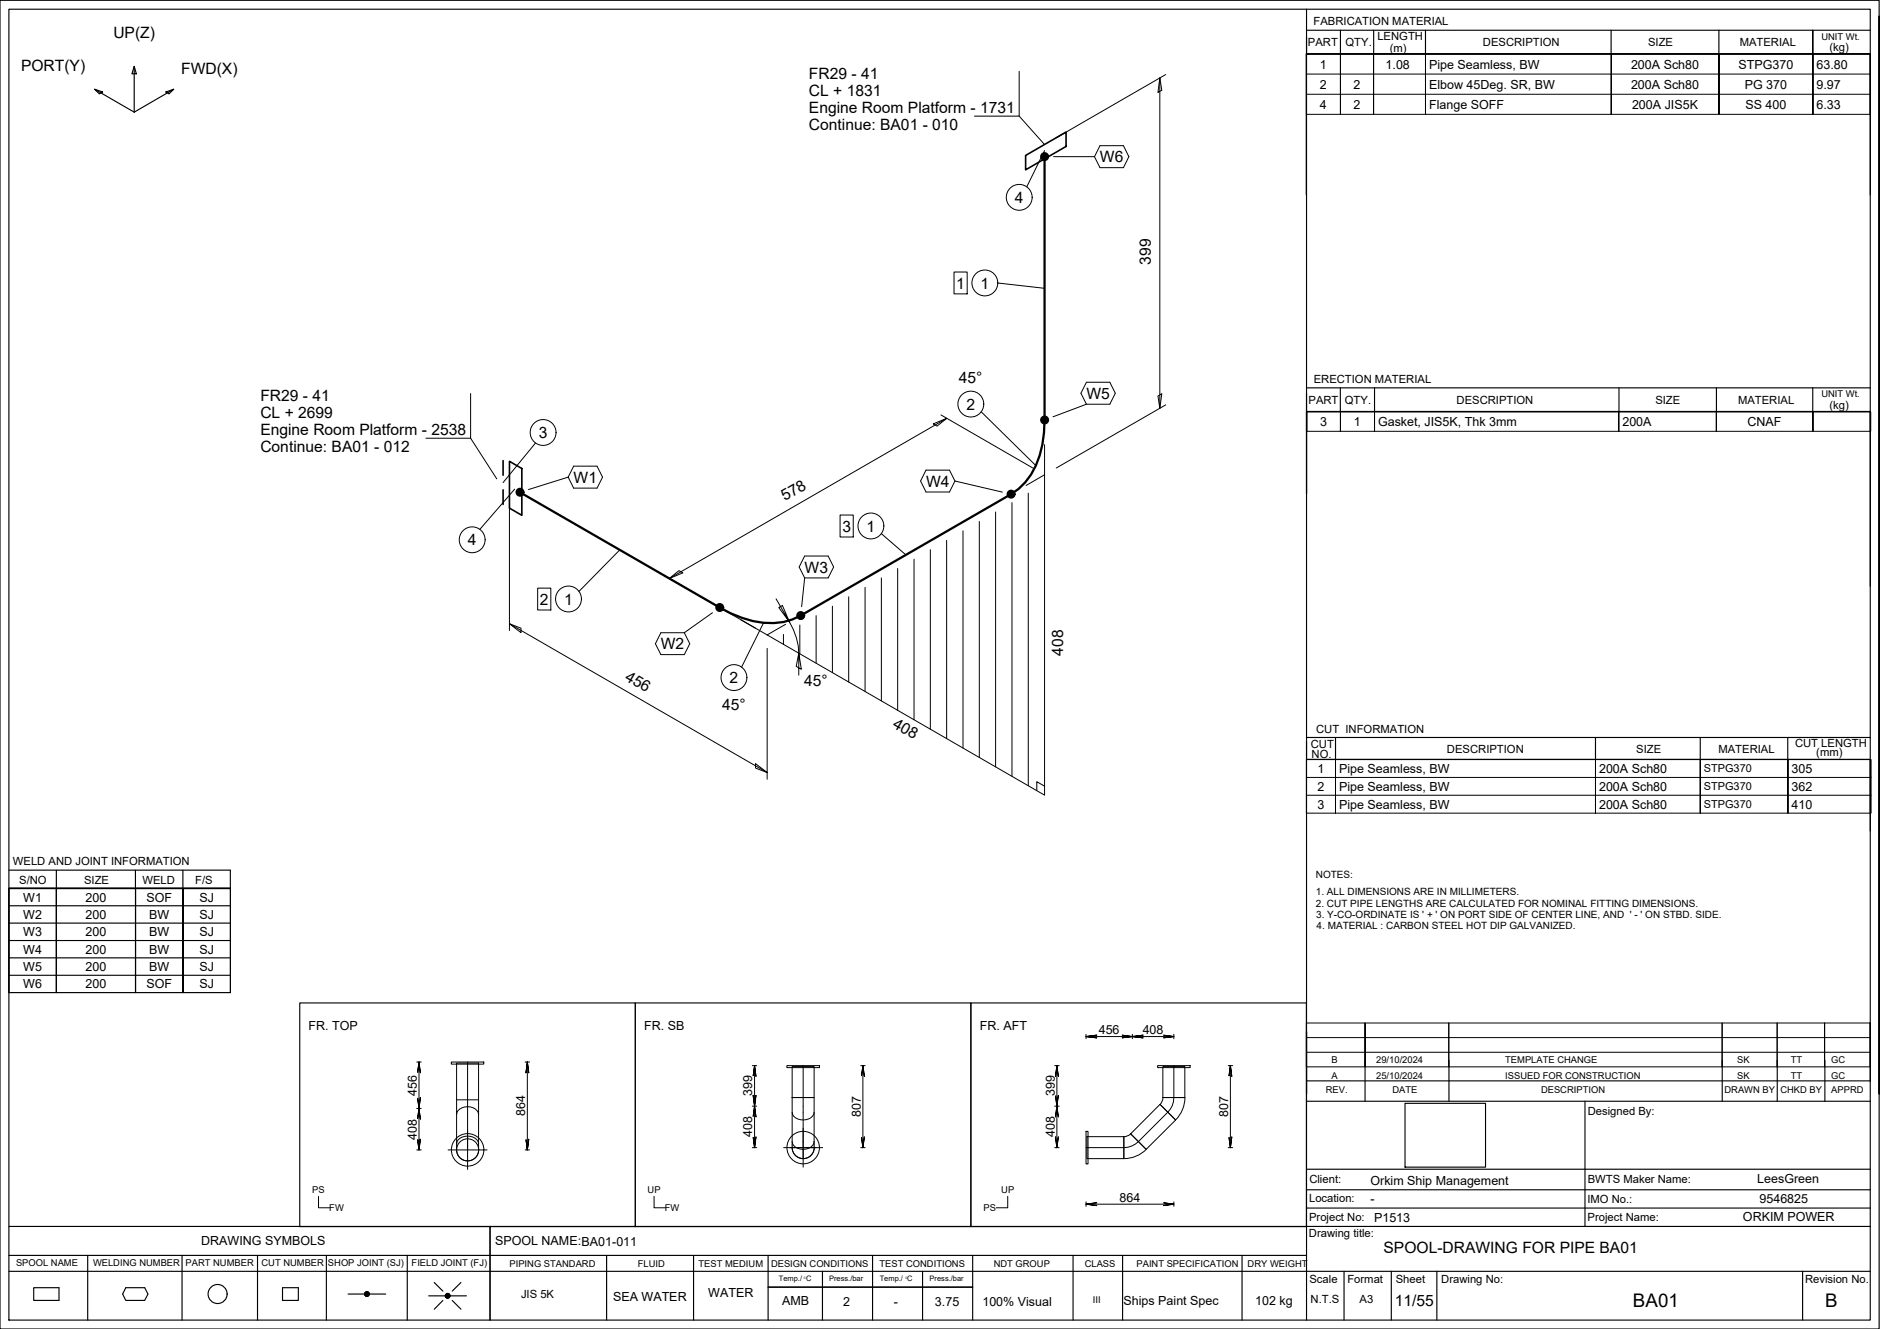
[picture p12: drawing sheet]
<svg xmlns="http://www.w3.org/2000/svg" width="420mm" height="297mm" viewBox="0 0 420 297" stroke-linecap="round" stroke-linejoin="round" font-family="sans-serif">
<defs><g id="words">
<g font-size="4.2">
<text x="365" y="292.1">BA01</text>
<text x="407.9" y="292.1">B</text>
</g>
<g font-size="3.5">
<text x="25.3" y="8.5">UP(Z)</text>
<text x="4.7" y="15.8">PORT(Y)</text>
<text x="40.5" y="16.6">FWD(X)</text>
<text x="180.8" y="17.7">FR29 - 41</text>
<text x="180.8" y="21.4">CL + 1831</text>
<text x="180.8" y="25.2">Engine Room Platform - 1731</text>
<text x="180.8" y="29">Continue: BA01 - 010</text>
<text x="245.8" y="36.3">W6</text>
<text x="226.8" y="45.4">4</text>
<text x="257.2" y="59.1" transform="rotate(-90 257.2 59.1)">399</text>
<text x="213.7" y="64.5">1</text>
<text x="219.1" y="64.5">1</text>
<text x="58.2" y="89.7">FR29 - 41</text>
<text x="214.3" y="85.6">45°</text>
<text x="242.8" y="89.1">W5</text>
<text x="58.2" y="93.4">CL + 2699</text>
<text x="216" y="91.6">2</text>
<text x="58.2" y="97.2">Engine Room Platform - 2538</text>
<text x="58.2" y="101">Continue: BA01 - 012</text>
<text x="120.4" y="97.9">3</text>
<text x="128.2" y="107.9">W1</text>
<text x="175.4" y="112.1" transform="rotate(-30 175.4 112.1)">578</text>
<text x="207" y="108.8">W4</text>
<text x="188.3" y="118.8">3</text>
<text x="193.7" y="118.8">1</text>
<text x="104.6" y="121.9">4</text>
<text x="179.8" y="128">W3</text>
<text x="120.7" y="135.1">2</text>
<text x="126.1" y="135.1">1</text>
<text x="147.7" y="145.1">W2</text>
<text x="237.6" y="146.5" transform="rotate(-90 237.6 146.5)">408</text>
<text x="139.5" y="151.9" transform="rotate(30 139.5 151.9)">456</text>
<text x="163.1" y="152.7">2</text>
<text x="179.7" y="153.4">45°</text>
<text x="161.4" y="158.6">45°</text>
<text x="199.3" y="162.4" transform="rotate(30 199.3 162.4)">408</text>
<text x="309.2" y="280.1">SPOOL-DRAWING FOR PIPE BA01</text>
<text x="311.7" y="291.8">11/55</text>
</g>
<g font-size="2.8">
<text x="295" y="15.3">1</text>
<text x="309.7" y="15.3">1.08</text>
<text x="319.4" y="15.3">Pipe Seamless, BW</text>
<text x="364.5" y="15.3">200A Sch80</text>
<text x="388.5" y="15.3">STPG370</text>
<text x="406" y="15.3">63.80</text>
<text x="295" y="19.8">2</text>
<text x="302.5" y="19.8">2</text>
<text x="319.4" y="19.8">Elbow 45Deg. SR, BW</text>
<text x="364.5" y="19.8">200A Sch80</text>
<text x="389.9" y="19.8">PG 370</text>
<text x="406" y="19.8">9.97</text>
<text x="295" y="24.3">4</text>
<text x="302.5" y="24.3">2</text>
<text x="319.4" y="24.3">Flange SOFF</text>
<text x="364.7" y="24.3">200A JIS5K</text>
<text x="390.1" y="24.3">SS 400</text>
<text x="406" y="24.3">6.33</text>
<text x="295.1" y="95.2">3</text>
<text x="302.6" y="95.2">1</text>
<text x="308" y="95.2">Gasket, JIS5K, Thk 3mm</text>
<text x="362.6" y="95.2">200A</text>
<text x="390.6" y="95.2">CNAF</text>
<text x="294.4" y="172.7">1</text>
<text x="299.3" y="172.7">Pipe Seamless, BW</text>
<text x="357.4" y="172.7">200A Sch80</text>
<text x="400.4" y="172.7">305</text>
<text x="294.4" y="176.7">2</text>
<text x="299.3" y="176.7">Pipe Seamless, BW</text>
<text x="357.4" y="176.7">200A Sch80</text>
<text x="400.4" y="176.7">362</text>
<text x="294.4" y="180.7">3</text>
<text x="299.3" y="180.7">Pipe Seamless, BW</text>
<text x="357.4" y="180.7">200A Sch80</text>
<text x="400.4" y="180.7">410</text>
<text x="5.2" y="201.5">W1</text>
<text x="19.1" y="201.5">200</text>
<text x="32.7" y="201.5">SOF</text>
<text x="44.6" y="201.5">SJ</text>
<text x="5.2" y="205.4">W2</text>
<text x="5.2" y="209.3">W3</text>
<text x="19.1" y="205.4">200</text>
<text x="19.1" y="209.3">200</text>
<text x="33.3" y="205.4">BW</text>
<text x="33.3" y="209.3">BW</text>
<text x="44.6" y="205.4">SJ</text>
<text x="44.6" y="209.3">SJ</text>
<text x="5.2" y="213.2">W4</text>
<text x="19.1" y="213.2">200</text>
<text x="33.3" y="213.2">BW</text>
<text x="44.6" y="213.2">SJ</text>
<text x="5.2" y="217">W5</text>
<text x="5.2" y="220.9">W6</text>
<text x="19.1" y="217">200</text>
<text x="19.1" y="220.9">200</text>
<text x="32.7" y="220.9">SOF</text>
<text x="33.3" y="217">BW</text>
<text x="44.6" y="217">SJ</text>
<text x="44.6" y="220.9">SJ</text>
<text x="69" y="230.2">FR. TOP</text>
<text x="144" y="230.2">FR. SB</text>
<text x="219" y="230.2">FR. AFT</text>
<text x="245.6" y="231.2">456</text>
<text x="255.4" y="231.2">408</text>
<text x="93.1" y="244.9" transform="rotate(-90 93.1 244.9)">456</text>
<text x="168.1" y="245" transform="rotate(-90 168.1 245)">399</text>
<text x="235.7" y="245" transform="rotate(-90 235.7 245)">399</text>
<text x="117.3" y="249.5" transform="rotate(-90 117.3 249.5)">864</text>
<text x="192.4" y="249.7" transform="rotate(-90 192.4 249.7)">807</text>
<text x="274.5" y="249.7" transform="rotate(-90 274.5 249.7)">807</text>
<text x="93.1" y="254.7" transform="rotate(-90 93.1 254.7)">408</text>
<text x="168.1" y="254.2" transform="rotate(-90 168.1 254.2)">408</text>
<text x="235.7" y="254.2" transform="rotate(-90 235.7 254.2)">408</text>
<text x="250.2" y="268.6">864</text>
<text x="306.3" y="265">Orkim Ship Management</text>
<text x="306.3" y="268.8">-</text>
<text x="392.7" y="264.4">LeesGreen</text>
<text x="393.2" y="268.9">9546825</text>
<text x="307.1" y="273.1">P1513</text>
<text x="389.5" y="273">ORKIM POWER</text>
<text x="45" y="278.2">DRAWING SYMBOLS</text>
<text x="110.6" y="278.3">SPOOL NAME:BA01-011</text>
<text x="137" y="290.8">SEA WATER</text>
<text x="158.3" y="290">WATER</text>
<text x="174.8" y="291.7">AMB</text>
<text x="188.5" y="291.9">2</text>
<text x="199.7" y="291.9">-</text>
<text x="209" y="291.8">3.75</text>
<text x="219.6" y="291.9">100% Visual</text>
<text x="251.1" y="291.7">Ships Paint Spec</text>
<text x="280.5" y="291.7">102 kg</text>
</g>
<g font-size="2.5">
<text x="293.6" y="5.7">FABRICATION MATERIAL</text>
<text x="292.3" y="10.3">PART</text>
<text x="300.7" y="10.3">QTY.</text>
<text x="307.8" y="8.9">LENGTH</text>
<text x="310.6" y="11.5">(m)</text>
<text x="331.4" y="10.3">DESCRIPTION</text>
<text x="368.3" y="10.3">SIZE</text>
<text x="388.8" y="10.3">MATERIAL</text>
<text x="408.9" y="11.4">(kg)</text>
<text x="293.6" y="85.7">ERECTION MATERIAL</text>
<text x="292.4" y="90.2">PART</text>
<text x="300.6" y="90.2">QTY.</text>
<text x="325.5" y="90.2">DESCRIPTION</text>
<text x="370" y="90.2">SIZE</text>
<text x="388.4" y="90.2">MATERIAL</text>
<text x="408.9" y="91.3">(kg)</text>
<text x="292.9" y="167.2">CUT</text>
<text x="294.1" y="163.9">CUT INFORMATION</text>
<text x="401.2" y="167">CUT LENGTH</text>
<text x="293.1" y="169.4">NO.</text>
<text x="323.4" y="168.3">DESCRIPTION</text>
<text x="365.7" y="168.3">SIZE</text>
<text x="384" y="168.3">MATERIAL</text>
<text x="405.9" y="169">(mm)</text>
<text x="2.9" y="193.4">WELD AND JOINT INFORMATION</text>
<text x="4.3" y="197.5">S/NO</text>
<text x="18.8" y="197.5">SIZE</text>
<text x="31.9" y="197.5">WELD</text>
<text x="43.6" y="197.5">F/S</text>
<text x="354.9" y="249.2">Designed By:</text>
<text x="292.6" y="268.6">Location:</text>
<text x="292.6" y="264.5">Client:</text>
<text x="354.8" y="268.9">IMO No.:</text>
<text x="354.9" y="264.3">BWTS Maker Name:</text>
<text x="292.6" y="272.8">Project No:</text>
<text x="354.8" y="272.8">Project Name:</text>
<text x="292.5" y="276.4">Drawing title:</text>
<text x="292.7" y="286.7">Scale</text>
<text x="301.1" y="286.7">Format</text>
<text x="311.9" y="286.7">Sheet</text>
<text x="322.1" y="286.7">Drawing No:</text>
<text x="403.4" y="286.7">Revision No.</text>
<text x="116.4" y="290.2">JIS 5K</text>
<text x="292.9" y="291.3">N.T.S</text>
<text x="303.9" y="291.3">A3</text>
</g>
<g font-size="2.4">
<text x="380.8" y="172.6">STPG370</text>
<text x="380.8" y="176.6">STPG370</text>
<text x="380.8" y="180.6">STPG370</text>
</g>
<g font-size="2.2">
<text x="294.1" y="196.3">NOTES:</text>
<text x="294.1" y="200">1. ALL DIMENSIONS ARE IN MILLIMETERS.</text>
<text x="294.1" y="202.7">2. CUT PIPE LENGTHS ARE CALCULATED FOR NOMINAL FITTING DIMENSIONS.</text>
<text x="294.2" y="205.1">3. Y-CO-ORDINATE IS ' + ' ON PORT SIDE OF CENTER LINE, AND ' - ' ON STBD. SIDE.</text>
<text x="294.3" y="207.7">4. MATERIAL : CARBON STEEL HOT DIP GALVANIZED.</text>
</g>
<g font-size="2.1">
<text x="407.1" y="8.9">UNIT Wt.</text>
<text x="407.1" y="88.8">UNIT Wt.</text>
<text x="297.6" y="237.7">B</text>
<text x="307.6" y="237.7">29/10/2024</text>
<text x="336.4" y="237.7">TEMPLATE CHANGE</text>
<text x="388.3" y="237.7">SK</text>
<text x="400.2" y="237.7">TT</text>
<text x="409.3" y="237.7">GC</text>
<text x="296.3" y="244.4">REV.</text>
<text x="297.6" y="241.2">A</text>
<text x="307.6" y="241.2">25/10/2024</text>
<text x="311.2" y="244.4">DATE</text>
<text x="336.4" y="241.2">ISSUED FOR CONSTRUCTION</text>
<text x="344.4" y="244.4">DESCRIPTION</text>
<text x="385.4" y="244.4">DRAWN BY</text>
<text x="388.3" y="241.2">SK</text>
<text x="397.9" y="244.4">CHKD BY</text>
<text x="400.2" y="241.2">TT</text>
<text x="409.3" y="244.4">APPRD</text>
<text x="409.3" y="241.2">GC</text>
<text x="69.8" y="266.7">PS</text>
<text x="144.7" y="266.7">UP</text>
<text x="223.8" y="266.7">UP</text>
<text x="73.6" y="270.7">FW</text>
<text x="148.6" y="270.7">FW</text>
<text x="219.8" y="270.7">PS</text>
<text x="3.6" y="283">SPOOL NAME</text>
<text x="20.8" y="282.9">WELDING NUMBER</text>
<text x="41.5" y="282.9">PART NUMBER</text>
<text x="58.4" y="282.9">CUT NUMBER</text>
<text x="73.3" y="282.9">SHOP JOINT (SJ)</text>
<text x="92" y="283">FIELD JOINT (FJ)</text>
<text x="113.9" y="283.1">PIPING STANDARD</text>
<text x="142.6" y="283.1">FLUID</text>
<text x="156.1" y="283.1">TEST MEDIUM</text>
<text x="172.3" y="283.1">DESIGN CONDITIONS</text>
<text x="196.6" y="283.1">TEST CONDITIONS</text>
<text x="222.1" y="283.1">NDT GROUP</text>
<text x="242.4" y="283.1">CLASS</text>
<text x="254" y="283.1">PAINT SPECIFICATION</text>
<text x="278.8" y="283.1">DRY WEIGHT</text>
<text x="244.2" y="291.3">III</text>
</g>
<g font-size="1.7">
<text x="174.1" y="286.4">Temp./ C</text>
<text x="185.3" y="286.4">Press./bar</text>
<text x="196.6" y="286.4">Temp./ C</text>
<text x="207.8" y="286.4">Press./bar</text>
</g>
<g font-size=".7">
<text x="179.7" y="285.8">0</text>
<text x="202.4" y="285.8">0</text>
</g>
</g></defs>
<g fill="none" stroke="#000" stroke-width=".22">
<path d="M227.8 15.9v10.1h-10M259.2 17.4l.5 2.8-.9 .5zM259.2 17.4v73.8M260.5 16.7l-24.4 14.1M292 12.1h126v13.5h-126zM292 16.6h126M292 12.1v13.5M299.6 12.1v13.5v-13.5M307 12.1v13.5v-13.5M318.6 12.1v13.5v-13.5M360.1 12.1v13.5v-13.5M384.2 12.1v13.5v-13.5"/>
<path d="M405.2 12.1v13.5v-13.5M418 12.1v13.5M227.8 26l5.6 6.3M233.4 33.7l-3.9 8.1M235.5 35h9.1M245.8 32.6h5.3l1.2 2.4-1.2 2.5h-5.3l-1.2-2.5zM292 21.1h126M213.2 60.8h3v4.9h-3zM223 63.3l10.4 1.1M105.2 88v9.9h-10M105.2 97.9l5.8 9.1M119.7 99l-7.3 8.9"/>
<path d="M208.6 94.7l3-1.2-2.2 1.7zM210.3 92.7l20.5 11.9M211.6 93.5l-62 35.8M219.3 92l12.2 12.1M233.4 99.4v6.7M242.8 85.4h5.2l1.3 2.5-1.3 2.4h-5.2l-1.2-2.4zM242.8 90.3l-7.5 2.9M258.8 88.5l.9-.5-.5 3.2zM260.5 90.5l-24.4 14.1M292 92.1h126.1v4.3h-126.1zM292.1 92.1v4.3M299.6 92.1v4.3v-4.3"/>
<path d="M307.2 92.1v4.3v-4.3M361.8 92.1v4.3v-4.3M383.6 92.1v4.3v-4.3M405.2 92.1v4.3v-4.3M418 92.1v4.3M113.9 111.7v29.2M115 109.3l-7.8 9M127 106.6l-8.9 2.8M128.2 104.2h5.2l1.3 2.4-1.3 2.5h-5.2l-1.2-2.5zM187.7 115.1h3v4.9h-3zM197 119.3l5.5 4.7M206.9 105.1h5.3l1.2 2.4-1.2 2.5h-5.3l-1.2-2.5z"/>
<path d="M213.4 107.5l10.6 2.5M215.2 118.6v48.6M218.9 116.6v52.7M222.5 114.4v57M226.2 112.3v61.2M229.8 110.2v65.4M233.4 106.1v71.6l-62-35.8M233.4 106.1l-4.1 2.4M113.9 139.4l2.5 1v1zM113.9 139.4l57.5 33.3M120.2 131.5h2.9v4.8h-2.9zM138.5 122.9l-9.1 9.3"/>
<path d="M148.3 128.5l23.1 13.4M149.6 129.3l2.1-1.8 .9 .5zM159.2 137l-6.3 4.4M170.6 139.2l-4.9 9.9M173.4 133.8l3 5.2-2.3-3.2 .8-.5 1.5 3.7a14.2 14.2 0 0 1 2.1 7l-.6 2.9 1.2 .7-.6-3.6v4.9M175.6 139.5l-4.2 2.4M178.8 139.7v6.4M179.8 124.3h5.3l1.2 2.4-1.2 2.5h-5.3l-1.2-2.5zM179.8 129.2l-.6 6.4M182.4 137.6v10.6M186 135.5v14.8M189.7 133.4v19"/>
<path d="M193.3 131.3v23.2M197 129.2v27.5M200.6 127.1v31.7M204.3 125v35.9M207.9 122.9v40.1M211.6 120.8v44.3M147.7 141.4h5.2l1.3 2.5-1.3 2.4h-5.2l-1.2-2.4zM171.4 144.9v29.3M175.1 141.8v2.2M168.8 170.7l2.6 2-2.6-1zM233.4 175.7l-1.7-1v2M292 169.8h126.2v11.9h-126.2z"/>
<path d="M292 169.8v11.9M292 177.7h126.2M292 173.8h126.2M298.5 169.8v11.9v-11.9M356.6 169.8v11.9v-11.9M380 169.8v11.9v-11.9M399.6 169.8v11.9v-11.9M418 169.8v11.9M93.1 237.4h1M93.6 237.4l-.3 2.4 .3-2.4 .3 2.4zM93.6 237.4v10.3M100.9 237.4h7.2v.4h-7.2z"/>
<path d="M102 237.6h5v8.2h-5zM104.5 237.4v19.6M117.3 237.4h1.1M117.9 237.4l-.4 2.4 .4-2.4 .3 2.4zM117.9 237.4v19.6l.3-2.4-.3 2.4-.4-2.4 .4 2.4M168.1 238.2h1M168.6 238.2l-.3 2.4 .3-2.4 .4 2.4zM168.6 238.2v18.3M175.9 238.2h7.2v.4h-7.2zM177 238.4h4.9v6.9h-4.9zM179.5 238.2v22.7M192.4 238.2h1"/>
<path d="M192.8 238.2l-.3 2.4 .3-2.4 .4 2.4zM192.8 238.2v18.3M235.7 238.2h1M236.2 238.2l-.3 2.4 .3-2.4 .3 2.4zM236.2 238.2v18.3M242.7 231.7l2.4-.3-2.4 .3 2.4 .3-2.4-.3h10.4M242.7 231.2v1M250.7 231.4l2.4 .3-2.4 .3 2.4-.3zM253.1 231.7l2.4-.3-2.4 .3 2.4 .3-2.4-.3h9.2l-2.4-.3 2.4 .3-2.4 .3 2.4-.3M253.1 231.2v1M258.7 238.2h7.3v.4h-7.3zM259.9 238.4h4.9v6.9h-4.9z"/>
<path d="M262.3 238.2v7.1a4.5 4.5 0 0 1-1.3 3.3l-6.6 6.6a4.7 4.7 0 0 1-3.2 1.3h-8.5M262.3 231.2v1M274.5 238.2h1M275 238.2l-.3 2.4 .3-2.4 .3 2.4zM275 238.2v18.3M292 228.6h126v9.8h-126zM292 228.6v9.8M292 235.2h126M292 231.9h126M305.1 228.6v9.8v-9.8M323.8 228.6v9.8M384.9 228.6v9.8"/>
<path d="M397.2 228.6v9.8M407.8 228.6v9.8v-9.8M418 228.6v9.8M93.1 257h1M93.1 247.7h1M93.3 245.3l.3 2.4 .3-2.4-.3 2.4zM93.6 247.7v9.3l.3-2.4-.3 2.4-.3-2.4 .3 2.4M100.1 257h8.8M102 255.7a2.33 2.33 0 0 1 3.1-1.7 2.02 2.02 0 0 1 1.9 1.7M102 245.8v9.9M102 249.1a2.35 2.35 0 0 1 3.1-1.7 2.08 2.08 0 0 1 1.9 1.7v6.6M102 255.7a3.4 3.4 0 0 0 1 3.2 2.47 2.47 0 0 0 2.6 .3 2.47 2.47 0 0 0 1.4-2.2"/>
<path d="M104.5 252.7v8.7M107 245.8v3.3M107 255.7v1.3M117.3 257h1.1M168.1 256.5h1M168.1 247.2h1M168.3 244.8l.3 2.4 .4-2.4-.4 2.4zM168.3 254.1l.3 2.4 .4-2.4-.4 2.4zM175.1 256.5h8.8M177 245.3h4.9v1.8a2.79 2.79 0 0 1-.7 2.7 2.91 2.91 0 0 1-4.1-.8zM177 255.2a2.33 2.33 0 0 0 3.1 1.6 2.02 2.02 0 0 0 1.8-1.6M177 248.6v7.9a2.47 2.47 0 0 0 2.5 2.5 2.47 2.47 0 0 0 2.5-2.5l-.1-7.9"/>
<path d="M192.4 256.5h1M192.5 254.1l.3 2.4 .4-2.4-.4 2.4zM235.7 256.5h1M235.7 247.2h1M235.9 254.1l.3 2.4 .3-2.4-.3 2.4zM236.2 247.2l-.3 2.4 .3-2.4 .3 2.4zM242.7 252.9h.5v7.2h-.5zM242.9 254h8.3v5h-8.3zM251.2 254v5M252.7 253.4l3.5 3.5a7.1 7.1 0 0 1-5 2.1M252.7 253.4l-.7 .5-.8 .1M259.2 246.8l3.5 3.5-6.5 6.6-3.5-3.5z"/>
<path d="M259.9 245.3h4.9M259.9 245.3a2.08 2.08 0 0 1-.7 1.5l3.5 3.5a7.1 7.1 0 0 0 2.1-5M274.5 256.5h1M274.7 254.1l.3 2.4 .3-2.4-.3 2.4zM71.2 267.4v2.5h2.6M146.2 267.4v2.5h2.6M225.2 267.4v2.5h-2.5M242.7 269.1l2.4 .4-2.4-.4 2.4-.3zM242.7 268.6v1M242.7 269.1h19.6M259.9 268.8l2.4 .3-2.4 .4 2.4-.4zM262.3 268.6v1"/>
<circle cx="227.8" cy="44.1" r="2.89"/>
<circle cx="220.1" cy="63.2" r="2.89"/>
<circle cx="121.4" cy="96.7" r="2.89"/>
<circle cx="217" cy="90.3" r="2.89"/>
<circle cx="194.6" cy="117.6" r="2.89"/>
<circle cx="105.5" cy="120.6" r="2.89"/>
<circle cx="127.1" cy="133.9" r="2.89"/>
<circle cx="164" cy="151.4" r="2.89"/>
<circle cx="104.5" cy="257" r="3.6"/>
<circle cx="104.5" cy="257" r="2.47"/>
<circle cx="179.5" cy="256.5" r="3.6"/>
</g>
<g fill="none" stroke="#000" stroke-width=".25">
<path d="M0 .1h420v296.9h-420zM2 2.1h416v292.9h-416zM21.1 19.9l1.8 .7-.7 .4zM21.1 19.9l8.9 5.2M30 14.8l.5 1.7h-1zM30 14.8v10.3M38.8 19.9l-8.8 5.2M292 2.1v292.9M292 6.8h126M299.6 6.8v5.3M307 6.8v5.3M318.6 6.8v5.3"/>
<path d="M360.1 6.8v5.3M384.2 6.8v5.3M405.1 6.8v5.3v-5.3M418 12.1h-126v31.5v-31.5h126v31.5M420 3.6v240.9v-240.9M37.1 20.6l1.7-.7-1 1.1zM292 92v18.3v-18.3h126zM292 86.7h126M299.6 86.7v5.3M307.2 86.7v5.3M361.8 86.7v5.3M383.6 86.7v5.3"/>
<path d="M405.1 86.7v5.2M418 92.1v38.9M292 169.7l126 .1v15.9M292 164.8h126M298.5 164.8v4.9M356.6 164.8v4.9M380 164.8v4.9M399.5 164.8v4.9M2 198.6h49.5v23.3h-49.5zM2 198.6v23.3M2 194.5h49.5v4.1h-49.5M12.6 198.6v23.3v-23.3"/>
<path d="M12.6 194.5v4.1M30.3 194.5v4.1M30.3 198.6v23.3v-23.3M40.9 194.5v4.1M40.9 198.6v23.3v-23.3M51.5 198.6h-49.5h49.5M51.5 198.6v23.3M2 218h49.5M2 214.1h49.5M2 210.2h49.5M2 206.3h49.5M2 202.4h49.5"/>
<path d="M67 224.2h75v50h-75zM142 224.2h75v50h-75zM217 224.2h75v50h-75zM292 230.6v13.9v-13.9M305.1 237v9.1M323.8 237v9.1M384.9 237v9.1M397.2 237v9.1M407.8 237v9.1M418 228.5v13.1M292 246.1h126M292 241.6h126"/>
<path d="M314 246.6h18v14.3h-18zM354.2 246.1v28M2 274.1h416M109.5 274.1v20.9M292 261.3h126M292 270h126M292 265.9h126M2 284.1h416M2 280.6h290M7.5 287.8h5.7v2.8h-5.7zM19.6 280.6v14.4M28.1 287.8h4.2l.8 1.4-.8 1.4h-4.2l-.7-1.4z"/>
<path d="M40.7 280.6v14.4M57.6 280.6v14.4M63.1 287.8h3.6v2.8h-3.6zM72.9 280.6v14.4M77.8 289.2h3.7M81.7 288.8l-.1 .2M81.9 288.7l-.4 .4M82 288.7l-.5 .6M82.1 288.7l-.6 .7M82.2 288.8l-.7 .6M82.3 288.8l-.7 .7M82.3 288.8l-.7 .8"/>
<path d="M82.4 288.9l-.7 .7M82.4 289l-.7 .7M82.5 289l-.7 .7M82.5 289.5l-.3 .2M82.5 289.1l-.6 .6M82.5 289.2l-.5 .5M82.5 289.3l-.4 .4M82.5 289.2h3.7M91 280.6v14.4M95.8 289.6h3.7M97 286.6l2 2M99 290.7l-2 1.9"/>
<path d="M99.9 289.1l-.3 .3M100 289.1l-.5 .5M100.1 289.1l-.6 .6M100.2 289.1l-.7 .7M100.2 289.2l-.6 .6M100.3 289.2l-.7 .7M100.4 289.2l-.7 .8M100.4 289.3l-.7 .7M100.5 289.4l-.7 .7M100.5 289.9l-.1 .1M100.5 289.5l-.6 .6M100.5 289.7l-.4 .4"/>
<path d="M100.6 289.6h3.6M100.6 289.6l-.6 .5M101.1 290.7l1.9 1.9M103 286.6l-1.9 2M135.6 280.6v14.4M155 280.6v14.4M171.7 287.7h45.7M171.7 280.6v14.4M183.8 284.1v10.9M195 280.6v14.4M206.2 284.1v10.9M217.4 280.6v14.4"/>
<path d="M239.8 280.6v14.4M250.9 280.7v14.3M277.6 280.6v14.4M300.4 284.1v10.9M310.9 284.1v10.9M321.1 284.1v10.9M402.9 284.1v10.9"/>
<circle cx="48.6" cy="289.2" r="2.13"/>
<circle cx="82" cy="289.2" r=".54"/>
<circle cx="100" cy="289.6" r=".54"/>
</g>
<path d="M229.2 34.7l9.1-5.2v3.2l-9.1 5.3zM112.4 102.9v3.3M112.4 109.5v3.2M113.9 103.1l2.7 1.6v10.5l-2.7-1.6z" fill="none" stroke="#000" stroke-width=".36"/>
<g fill="none" stroke="#000" stroke-width=".51">
<path d="M233.4 35v58.9a21 21 0 0 1-4.3 13.9l-1.5 1.5-1.6 1.2-47.1 27.1a15.6 15.6 0 0 1-13.1 .5l-2.5-1-2.5-1.3-44.6-25.8"/>
<circle cx="233.5" cy="35" r=".75"/>
<circle cx="233.5" cy="35" r=".37"/>
<circle cx="233.5" cy="93.9" r=".75"/>
<circle cx="233.5" cy="93.9" r=".37"/>
<circle cx="116.2" cy="110" r=".75"/>
<circle cx="116.2" cy="110" r=".37"/>
<circle cx="226" cy="110.4" r=".75"/>
<circle cx="226" cy="110.4" r=".37"/>
<circle cx="160.9" cy="135.8" r=".75"/>
<circle cx="160.9" cy="135.8" r=".37"/>
<circle cx="179" cy="137.6" r=".75"/>
<circle cx="179" cy="137.6" r=".37"/>
</g>
<g fill="none" stroke="#fff" stroke-width=".22">
<path d="M224.7 41v6.2M213 60.6v5.3M217 60.1v6.2M118.3 93.6v6.2M213.9 87.2v6.2M214.1 82.2v4.3M102.4 117.6v6.1M187.5 114.9v5.3M191.5 114.5v6.2M120 131.2v5.4M124 130.8v6.2M160.9 148.4v6.1"/>
<path d="M161.2 155.2v4.3"/>
</g>
<g fill="#fff" stroke="#fff" stroke-width=".22">
<path d="M220 87.2l-6.1 6.2h6.1zM213.9 87.2h6.1l-6.1 6.2z"/>
<path d="M102.4 123.7h6.2v-6.1zM102.4 117.6h6.2l-6.2 6.1z"/>
<path d="M124.5 93.6l-6.2 6.2h6.2zM118.3 93.6h6.2l-6.2 6.2z"/>
<path d="M130.1 130.8l-6.1 6.2h6.1zM124 130.8h6.1l-6.1 6.2z"/>
<path d="M160.9 154.5h6.2v-6.1zM160.9 148.4h6.2l-6.2 6.1z"/>
<path d="M197.7 114.5l-6.2 6.2h6.2zM191.5 114.5h6.2l-6.2 6.2z"/>
<path d="M223.2 60.1l-6.2 6.2h6.2zM217 60.1h6.2l-6.2 6.2z"/>
<path d="M230.9 41l-6.2 6.2h6.2zM224.7 41h6.2l-6.2 6.2z"/>
<path d="M123.3 131.2l-3.3 5.4h3.3zM120 131.2h3.3l-3.3 5.4z"/>
<path d="M190.9 114.9l-3.4 5.3h3.4zM187.5 114.9h3.4l-3.4 5.3z"/>
<path d="M216.4 60.6l-3.4 5.3h3.4zM213 60.6h3.4l-3.4 5.3z"/>
<path d="M214.1 86.5h5.7v-4.3zM214.1 82.2h5.7l-5.7 4.3z"/>
<path d="M161.2 159.5h5.7v-4.3zM161.2 155.2h5.7l-5.7 4.3z"/>
</g>
<use href="#words"/>
</svg>
